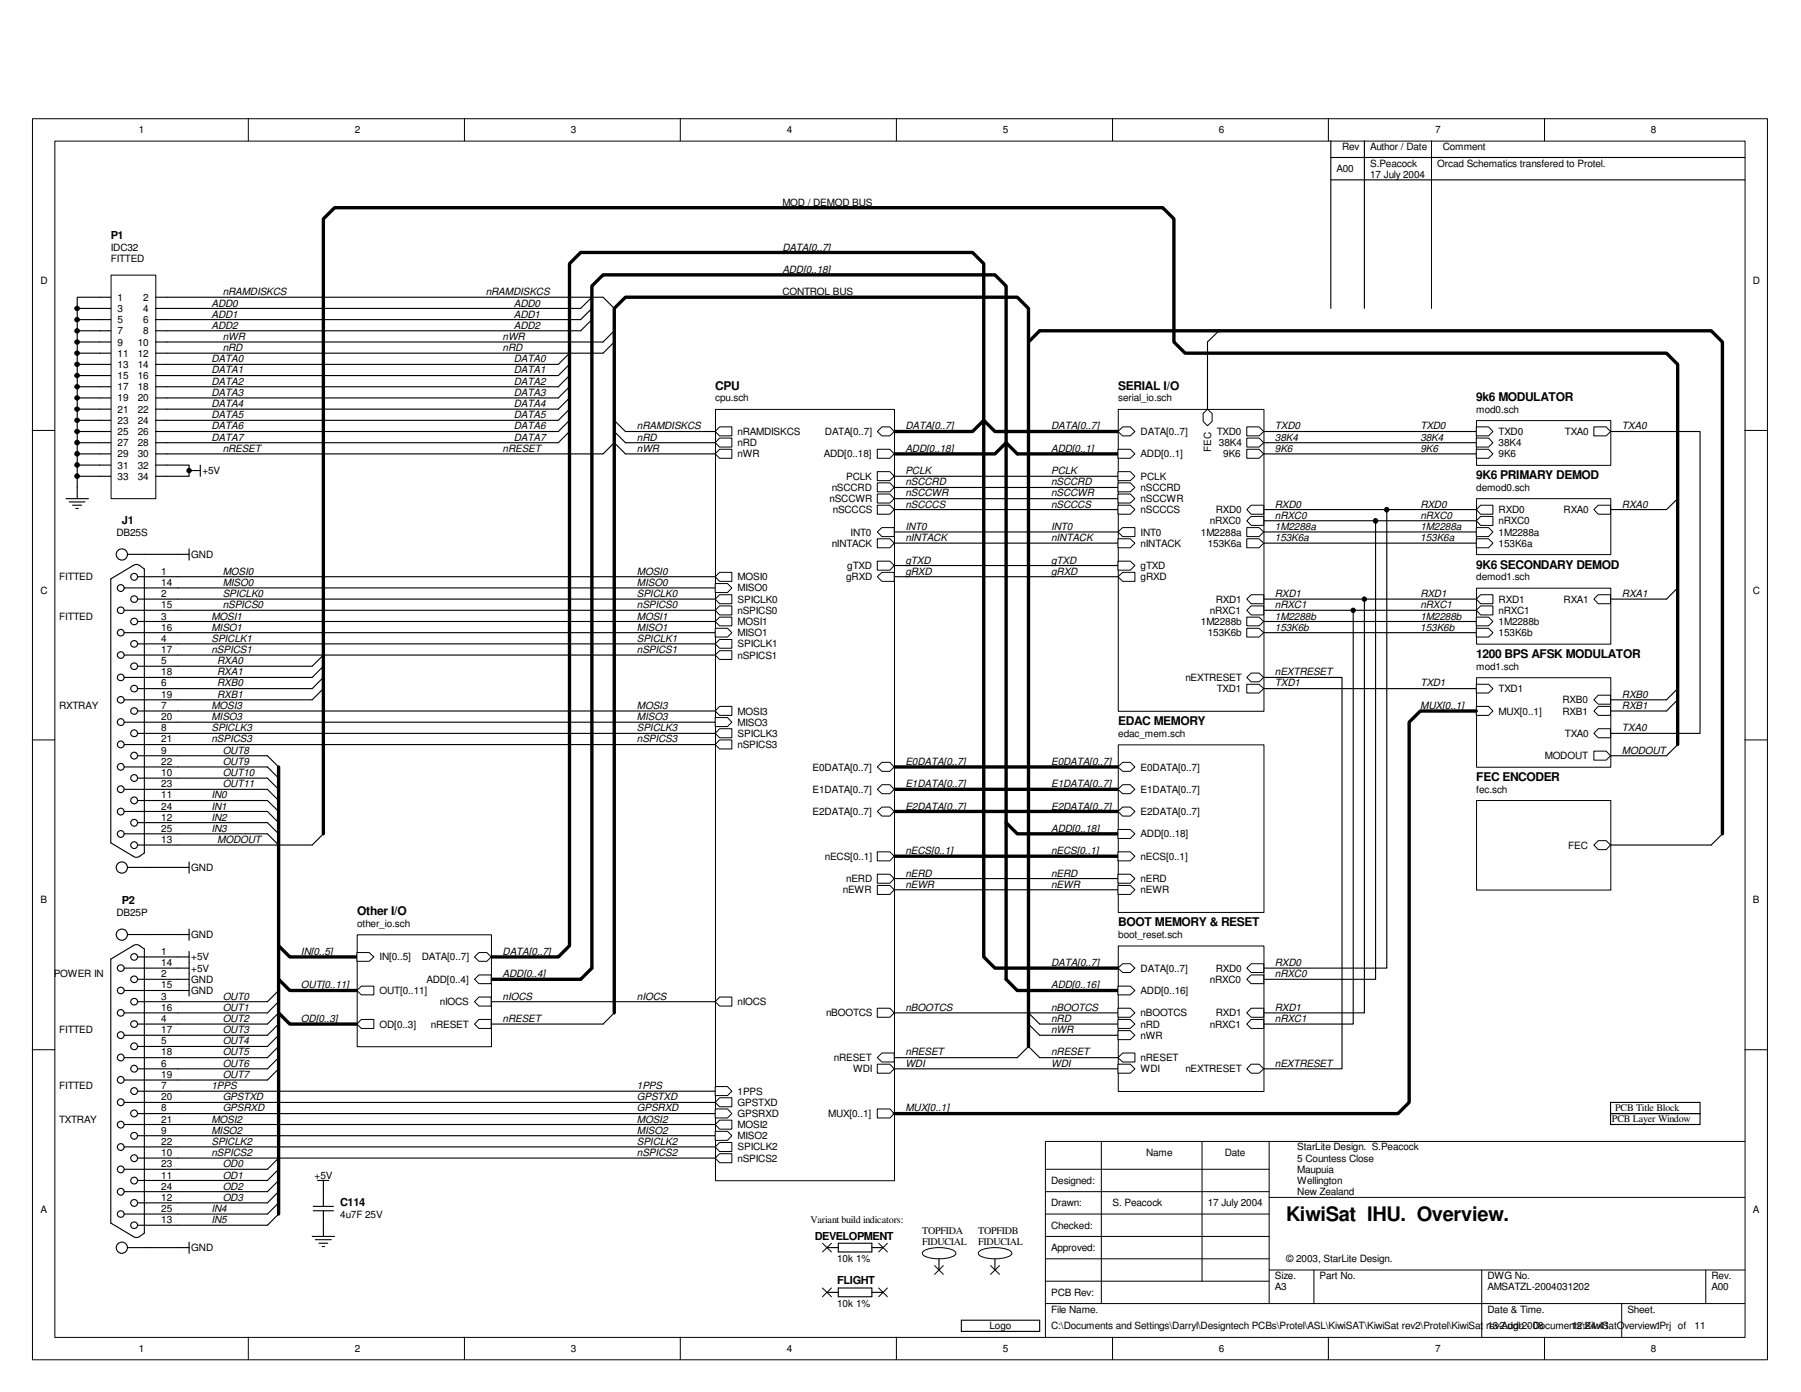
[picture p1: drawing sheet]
<svg xmlns="http://www.w3.org/2000/svg" width="279mm" height="216mm" viewBox="0 0 279 216" stroke-linecap="round" stroke-linejoin="round" font-family="sans-serif">
<defs><g id="words">
<text font-size="3.1" x="199.5" y="189.4">KiwiSat IHU. Overview.</text>
<g font-size="1.9">
<text x="111" y="60.5">CPU</text>
<text x="173.5" y="60.5">SERIAL I/O</text>
<text x="229" y="62.2">9k6 MODULATOR</text>
<text x="229" y="74.3">9K6 PRIMARY DEMOD</text>
<text x="229" y="88.2">9K6 SECONDARY DEMOD</text>
<text x="229" y="102.1">1200 BPS AFSK MODULATOR</text>
<text x="173.5" y="112.5">EDAC MEMORY</text>
<text x="229" y="121.1">FEC ENCODER</text>
<text x="55.4" y="141.9">Other I/O</text>
<text x="173.5" y="143.7">BOOT MEMORY &amp; RESET</text>
</g>
<g font-size="1.7">
<text x="17.2" y="37.1">P1</text>
<text x="18.9" y="81.3">J1</text>
<text x="18.9" y="140.3">P2</text>
<text x="52.8" y="187.1">C114</text>
<text x="126.4" y="192.3">DEVELOPMENT</text>
<text x="129.9" y="199.2">FLIGHT</text>
</g>
<g font-size="1.6">
<text x="21.5" y="20.7">1</text>
<text x="55" y="20.7">2</text>
<text x="88.6" y="20.7">3</text>
<text x="122.1" y="20.7">4</text>
<text x="155.6" y="20.7">5</text>
<text x="189.1" y="20.7">6</text>
<text x="208.2" y="23.2">Rev</text>
<text x="212.6" y="23.2">Author / Date</text>
<text x="222.6" y="20.7">7</text>
<text x="223.8" y="23.2">Comment</text>
<text x="256.1" y="20.7">8</text>
<text x="207.3" y="26.7">A00</text>
<text x="212.6" y="25.9">S.Peacock</text>
<text x="212.6" y="27.6">17 July 2004</text>
<text x="223" y="25.9">Orcad Schematics transfered to Protel.</text>
<text x="121.4" y="31.9">MOD / DEMOD BUS</text>
<text x="17.2" y="38.9">IDC32</text>
<text x="17.2" y="40.6">FITTED</text>
<text x="121.4" y="38.9">DATA[0..7]</text>
<text x="6.3" y="44.1">D</text>
<text x="18.2" y="46.7">1</text>
<text x="22.2" y="46.7">2</text>
<text x="32.8" y="47.5">ADD0</text>
<text x="34.5" y="45.8">nRAMDISKCS</text>
<text x="75.4" y="45.8">nRAMDISKCS</text>
<text x="79.7" y="47.5">ADD0</text>
<text x="121.4" y="42.3">ADD[0..18]</text>
<text x="121.4" y="45.8">CONTROL BUS</text>
<text x="271.9" y="44.1">D</text>
<text x="18.2" y="48.4">3</text>
<text x="18.2" y="50.1">5</text>
<text x="18.2" y="51.9">7</text>
<text x="18.2" y="53.6">9</text>
<text x="21.4" y="53.6">10</text>
<text x="22.2" y="48.4">4</text>
<text x="22.2" y="50.1">6</text>
<text x="22.2" y="51.9">8</text>
<text x="32.8" y="49.3">ADD1</text>
<text x="32.8" y="51">ADD2</text>
<text x="34.5" y="52.7">nWR</text>
<text x="78" y="52.7">nWR</text>
<text x="79.7" y="49.3">ADD1</text>
<text x="79.7" y="51">ADD2</text>
<text x="18.2" y="55.3">11</text>
<text x="18.2" y="57.1">13</text>
<text x="18.2" y="58.8">15</text>
<text x="21.4" y="55.3">12</text>
<text x="21.4" y="57.1">14</text>
<text x="21.4" y="58.8">16</text>
<text x="32.8" y="56.2">DATA0</text>
<text x="32.8" y="57.9">DATA1</text>
<text x="32.8" y="59.6">DATA2</text>
<text x="34.5" y="54.5">nRD</text>
<text x="78" y="54.5">nRD</text>
<text x="79.7" y="56.2">DATA0</text>
<text x="79.7" y="57.9">DATA1</text>
<text x="79.7" y="59.6">DATA2</text>
<text x="18.2" y="60.5">17</text>
<text x="18.2" y="62.3">19</text>
<text x="18.2" y="64">21</text>
<text x="18.2" y="65.7">23</text>
<text x="21.4" y="60.5">18</text>
<text x="21.4" y="62.3">20</text>
<text x="21.4" y="64">22</text>
<text x="21.4" y="65.7">24</text>
<text x="32.8" y="61.4">DATA3</text>
<text x="32.8" y="63.1">DATA4</text>
<text x="32.8" y="64.9">DATA5</text>
<text x="79.7" y="61.4">DATA3</text>
<text x="79.7" y="63.1">DATA4</text>
<text x="79.7" y="64.9">DATA5</text>
<text x="111" y="62.3">cpu.sch</text>
<text x="173.5" y="62.3">serial_io.sch</text>
<text x="229" y="64">mod0.sch</text>
<text x="18.2" y="67.5">25</text>
<text x="18.2" y="69.2">27</text>
<text x="18.2" y="71">29</text>
<text x="21.4" y="67.5">26</text>
<text x="21.4" y="69.2">28</text>
<text x="21.4" y="71">30</text>
<text x="32.8" y="66.6">DATA6</text>
<text x="32.8" y="68.3">DATA7</text>
<text x="34.5" y="70.1">nRESET</text>
<text x="78" y="70.1">nRESET</text>
<text x="79.7" y="66.6">DATA6</text>
<text x="79.7" y="68.3">DATA7</text>
<text x="98.8" y="66.6">nRAMDISKCS</text>
<text x="98.8" y="68.3">nRD</text>
<text x="98.8" y="70.1">nWR</text>
<text x="114.4" y="67.5">nRAMDISKCS</text>
<text x="114.4" y="69.2">nRD</text>
<text x="114.4" y="71">nWR</text>
<text x="127.8" y="71">ADD[0..18]</text>
<text x="128" y="67.5">DATA[0..7]</text>
<text x="140.5" y="66.6">DATA[0..7]</text>
<text x="140.5" y="70.1">ADD[0..18]</text>
<text x="163.1" y="66.6">DATA[0..7]</text>
<text x="163.1" y="70.1">ADD[0..1]</text>
<text x="177" y="71">ADD[0..1]</text>
<text x="177" y="67.5">DATA[0..7]</text>
<text x="187.9" y="70.1" transform="rotate(-90 187.9 70.1)">FEC</text>
<text x="188.8" y="67.5">TXD0</text>
<text x="189.1" y="69.2">38K4</text>
<text x="189.8" y="71">9K6</text>
<text x="197.8" y="66.6">TXD0</text>
<text x="197.8" y="68.3">38K4</text>
<text x="197.8" y="70.1">9K6</text>
<text x="220.3" y="66.6">TXD0</text>
<text x="220.3" y="70.1">9K6</text>
<text x="220.3" y="68.3">38K4</text>
<text x="232.5" y="69.2">38K4</text>
<text x="232.5" y="67.5">TXD0</text>
<text x="232.5" y="71">9K6</text>
<text x="242.8" y="67.5">TXA0</text>
<text x="251.6" y="66.6">TXA0</text>
<text x="18.2" y="72.7">31</text>
<text x="18.2" y="74.4">33</text>
<text x="21.4" y="72.7">32</text>
<text x="21.4" y="74.4">34</text>
<text x="31.4" y="73.5">+5V</text>
<text x="128.7" y="77.9">nSCCWR</text>
<text x="129" y="76.2">nSCCRD</text>
<text x="131.3" y="74.4">PCLK</text>
<text x="140.5" y="73.5">PCLK</text>
<text x="140.5" y="75.3">nSCCRD</text>
<text x="140.5" y="77">nSCCWR</text>
<text x="163.1" y="73.5">PCLK</text>
<text x="163.1" y="75.3">nSCCRD</text>
<text x="163.1" y="77">nSCCWR</text>
<text x="177" y="76.2">nSCCRD</text>
<text x="177" y="77.9">nSCCWR</text>
<text x="177" y="74.4">PCLK</text>
<text x="229" y="76.2">demod0.sch</text>
<text x="18.1" y="83.1">DB25S</text>
<text x="129.2" y="79.6">nSCCCS</text>
<text x="132" y="83.1">INT0</text>
<text x="140.5" y="82.2">INT0</text>
<text x="140.5" y="83.9">nINTACK</text>
<text x="140.5" y="78.7">nSCCCS</text>
<text x="163.1" y="82.2">INT0</text>
<text x="163.1" y="83.9">nINTACK</text>
<text x="163.1" y="78.7">nSCCCS</text>
<text x="177" y="79.6">nSCCCS</text>
<text x="177" y="83.1">INT0</text>
<text x="186.3" y="83.1">1M2288a</text>
<text x="187.7" y="81.3">nRXC0</text>
<text x="188.6" y="79.6">RXD0</text>
<text x="197.8" y="78.7">RXD0</text>
<text x="197.8" y="80.5">nRXC0</text>
<text x="197.8" y="82.2">1M2288a</text>
<text x="197.8" y="83.9">153K6a</text>
<text x="220.3" y="83.9">153K6a</text>
<text x="220.3" y="78.7">RXD0</text>
<text x="220.3" y="80.5">nRXC0</text>
<text x="220.3" y="82.2">1M2288a</text>
<text x="232.5" y="81.3">nRXC0</text>
<text x="232.5" y="79.6">RXD0</text>
<text x="232.5" y="83.1">1M2288a</text>
<text x="242.6" y="79.6">RXA0</text>
<text x="251.6" y="78.7">RXA0</text>
<text x="25" y="89.2">1</text>
<text x="29.7" y="86.5">GND</text>
<text x="34.5" y="89.2">MOSI0</text>
<text x="98.8" y="89.2">MOSI0</text>
<text x="129" y="84.8">nINTACK</text>
<text x="131.4" y="88.3">gTXD</text>
<text x="140.5" y="87.4">gTXD</text>
<text x="140.5" y="89.2">gRXD</text>
<text x="163.1" y="87.4">gTXD</text>
<text x="163.1" y="89.2">gRXD</text>
<text x="177" y="84.8">nINTACK</text>
<text x="177" y="88.3">gTXD</text>
<text x="187.4" y="84.8">153K6a</text>
<text x="232.5" y="84.8">153K6a</text>
<text x="6.3" y="92.1">C</text>
<text x="9.2" y="90">FITTED</text>
<text x="25" y="90.9">14</text>
<text x="25" y="92.6">2</text>
<text x="25" y="94.4">15</text>
<text x="34.5" y="90.9">MISO0</text>
<text x="34.5" y="92.6">SPICLK0</text>
<text x="34.5" y="94.4">nSPICS0</text>
<text x="98.8" y="90.9">MISO0</text>
<text x="98.8" y="92.6">SPICLK0</text>
<text x="98.8" y="94.4">nSPICS0</text>
<text x="114.4" y="91.7">MISO0</text>
<text x="114.4" y="90">MOSI0</text>
<text x="114.4" y="93.5">SPICLK0</text>
<text x="114.4" y="95.2">nSPICS0</text>
<text x="131.3" y="90">gRXD</text>
<text x="177" y="90">gRXD</text>
<text x="187.7" y="95.2">nRXC1</text>
<text x="188.6" y="93.5">RXD1</text>
<text x="197.8" y="92.6">RXD1</text>
<text x="197.8" y="94.4">nRXC1</text>
<text x="220.3" y="92.6">RXD1</text>
<text x="220.3" y="94.4">nRXC1</text>
<text x="229" y="90">demod1.sch</text>
<text x="232.5" y="95.2">nRXC1</text>
<text x="232.5" y="93.5">RXD1</text>
<text x="242.6" y="93.5">RXA1</text>
<text x="251.6" y="92.6">RXA1</text>
<text x="271.9" y="92.1">C</text>
<text x="9.2" y="96.1">FITTED</text>
<text x="25" y="96.1">3</text>
<text x="25" y="97.8">16</text>
<text x="25" y="99.6">4</text>
<text x="25" y="101.3">17</text>
<text x="32.8" y="101.3">nSPICS1</text>
<text x="32.8" y="96.1">MOSI1</text>
<text x="32.8" y="97.8">MISO1</text>
<text x="32.8" y="99.6">SPICLK1</text>
<text x="98.8" y="101.3">nSPICS1</text>
<text x="98.8" y="96.1">MOSI1</text>
<text x="98.8" y="97.8">MISO1</text>
<text x="98.8" y="99.6">SPICLK1</text>
<text x="114.4" y="98.7">MISO1</text>
<text x="114.4" y="96.9">MOSI1</text>
<text x="114.4" y="100.4">SPICLK1</text>
<text x="186.3" y="96.9">1M2288b</text>
<text x="187.4" y="98.7">153K6b</text>
<text x="197.8" y="96.1">1M2288b</text>
<text x="197.8" y="97.8">153K6b</text>
<text x="220.3" y="97.8">153K6b</text>
<text x="220.3" y="96.1">1M2288b</text>
<text x="232.5" y="98.7">153K6b</text>
<text x="232.5" y="96.9">1M2288b</text>
<text x="25" y="103">5</text>
<text x="25" y="104.7">18</text>
<text x="25" y="106.5">6</text>
<text x="33.7" y="106.5">RXB0</text>
<text x="33.7" y="103">RXA0</text>
<text x="33.7" y="104.7">RXA1</text>
<text x="114.4" y="102.2">nSPICS1</text>
<text x="183.9" y="105.6">nEXTRESET</text>
<text x="188.8" y="107.4">TXD1</text>
<text x="197.8" y="106.5">TXD1</text>
<text x="197.8" y="104.7">nEXTRESET</text>
<text x="220.3" y="106.5">TXD1</text>
<text x="229" y="103.9">mod1.sch</text>
<text x="232.5" y="107.4">TXD1</text>
<text x="9.2" y="109.9">RXTRAY</text>
<text x="25" y="108.2">19</text>
<text x="25" y="109.9">7</text>
<text x="25" y="111.7">20</text>
<text x="25" y="113.4">8</text>
<text x="32.8" y="109.9">MOSI3</text>
<text x="32.8" y="111.7">MISO3</text>
<text x="32.8" y="113.4">SPICLK3</text>
<text x="33.7" y="108.2">RXB1</text>
<text x="98.8" y="109.9">MOSI3</text>
<text x="98.8" y="111.7">MISO3</text>
<text x="98.8" y="113.4">SPICLK3</text>
<text x="114.4" y="112.6">MISO3</text>
<text x="114.4" y="110.8">MOSI3</text>
<text x="220.3" y="109.9">MUX[0..1]</text>
<text x="232.5" y="110.8">MUX[0..1]</text>
<text x="242.4" y="110.8">RXB1</text>
<text x="242.4" y="109.1">RXB0</text>
<text x="251.6" y="109.9">RXB1</text>
<text x="251.6" y="108.2">RXB0</text>
<text x="251.6" y="113.4">TXA0</text>
<text x="25" y="115.1">21</text>
<text x="25" y="116.9">9</text>
<text x="25" y="118.6">22</text>
<text x="32.8" y="115.1">nSPICS3</text>
<text x="34.5" y="116.9">OUT8</text>
<text x="34.5" y="118.6">OUT9</text>
<text x="98.8" y="115.1">nSPICS3</text>
<text x="114.4" y="114.3">SPICLK3</text>
<text x="114.4" y="116">nSPICS3</text>
<text x="126.1" y="119.5">E0DATA[0..7]</text>
<text x="140.5" y="118.6">E0DATA[0..7]</text>
<text x="163.1" y="118.6">E0DATA[0..7]</text>
<text x="173.5" y="114.3">edac_mem.sch</text>
<text x="177" y="119.5">E0DATA[0..7]</text>
<text x="239.6" y="117.8">MODOUT</text>
<text x="242.8" y="114.3">TXA0</text>
<text x="251.6" y="116.9">MODOUT</text>
<text x="25" y="120.4">10</text>
<text x="25" y="122.1">23</text>
<text x="25" y="123.8">11</text>
<text x="25" y="125.6">24</text>
<text x="32.8" y="123.8">IN0</text>
<text x="32.8" y="125.6">IN1</text>
<text x="34.5" y="120.4">OUT10</text>
<text x="34.5" y="122.1">OUT11</text>
<text x="126.1" y="123">E1DATA[0..7]</text>
<text x="140.5" y="122.1">E1DATA[0..7]</text>
<text x="140.5" y="125.6">E2DATA[0..7]</text>
<text x="163.1" y="122.1">E1DATA[0..7]</text>
<text x="163.1" y="125.6">E2DATA[0..7]</text>
<text x="177" y="123">E1DATA[0..7]</text>
<text x="229" y="123">fec.sch</text>
<text x="25" y="127.3">12</text>
<text x="25" y="129">25</text>
<text x="25" y="130.8">13</text>
<text x="32.8" y="127.3">IN2</text>
<text x="32.8" y="129">IN3</text>
<text x="33.7" y="130.8">MODOUT</text>
<text x="126.1" y="126.4">E2DATA[0..7]</text>
<text x="163.1" y="129">ADD[0..18]</text>
<text x="177" y="129.9">ADD[0..18]</text>
<text x="177" y="126.4">E2DATA[0..7]</text>
<text x="243.3" y="131.6">FEC</text>
<text x="29.7" y="135.1">GND</text>
<text x="128" y="133.3">nECS[0..1]</text>
<text x="131.3" y="136.8">nERD</text>
<text x="140.5" y="132.5">nECS[0..1]</text>
<text x="140.5" y="136">nERD</text>
<text x="140.5" y="137.7">nEWR</text>
<text x="163.1" y="132.5">nECS[0..1]</text>
<text x="163.1" y="136">nERD</text>
<text x="163.1" y="137.7">nEWR</text>
<text x="177" y="133.3">nECS[0..1]</text>
<text x="177" y="136.8">nERD</text>
<text x="6.3" y="140.1">B</text>
<text x="18.1" y="142">DB25P</text>
<text x="55.4" y="143.8">other_io.sch</text>
<text x="130.8" y="138.6">nEWR</text>
<text x="177" y="138.6">nEWR</text>
<text x="271.9" y="140.1">B</text>
<text x="25" y="148.1">1</text>
<text x="25" y="149.9">14</text>
<text x="29.7" y="145.5">GND</text>
<text x="29.7" y="149">+5V</text>
<text x="46.7" y="148.1">IN[0..5]</text>
<text x="58.9" y="149">IN[0..5]</text>
<text x="65.4" y="149">DATA[0..7]</text>
<text x="78" y="148.1">DATA[0..7]</text>
<text x="163.1" y="149.9">DATA[0..7]</text>
<text x="173.5" y="145.5">boot_reset.sch</text>
<text x="197.8" y="149.9">RXD0</text>
<text x="8.3" y="151.6">POWER IN</text>
<text x="25" y="151.6">2</text>
<text x="25" y="153.3">15</text>
<text x="25" y="155">3</text>
<text x="29.7" y="152.4">GND</text>
<text x="29.7" y="154.2">GND</text>
<text x="29.7" y="150.7">+5V</text>
<text x="34.5" y="155">OUT0</text>
<text x="46.7" y="153.3">OUT[0..11]</text>
<text x="58.9" y="154.2">OUT[0..11]</text>
<text x="66.2" y="152.4">ADD[0..4]</text>
<text x="68.2" y="155.9">nIOCS</text>
<text x="78" y="151.6">ADD[0..4]</text>
<text x="78" y="155">nIOCS</text>
<text x="98.8" y="155">nIOCS</text>
<text x="114.4" y="155.9">nIOCS</text>
<text x="163.1" y="153.3">ADD[0..16]</text>
<text x="177" y="154.2">ADD[0..16]</text>
<text x="177" y="150.7">DATA[0..7]</text>
<text x="187.7" y="152.4">nRXC0</text>
<text x="188.6" y="150.7">RXD0</text>
<text x="197.8" y="151.6">nRXC0</text>
<text x="9.2" y="160.2">FITTED</text>
<text x="25" y="156.8">16</text>
<text x="25" y="158.5">4</text>
<text x="25" y="160.2">17</text>
<text x="25" y="162">5</text>
<text x="34.5" y="156.8">OUT1</text>
<text x="34.5" y="158.5">OUT2</text>
<text x="34.5" y="160.2">OUT3</text>
<text x="34.5" y="162">OUT4</text>
<text x="46.7" y="158.5">OD[0..3]</text>
<text x="58.9" y="159.4">OD[0..3]</text>
<text x="66.8" y="159.4">nRESET</text>
<text x="78" y="158.5">nRESET</text>
<text x="128.1" y="157.6">nBOOTCS</text>
<text x="140.5" y="156.8">nBOOTCS</text>
<text x="163.1" y="156.8">nBOOTCS</text>
<text x="163.1" y="158.5">nRD</text>
<text x="163.1" y="160.2">nWR</text>
<text x="177" y="159.4">nRD</text>
<text x="177" y="157.6">nBOOTCS</text>
<text x="177" y="161.1">nWR</text>
<text x="187.7" y="159.4">nRXC1</text>
<text x="188.6" y="157.6">RXD1</text>
<text x="197.8" y="156.8">RXD1</text>
<text x="197.8" y="158.5">nRXC1</text>
<text x="25" y="163.7">18</text>
<text x="25" y="165.4">6</text>
<text x="25" y="167.2">19</text>
<text x="34.5" y="163.7">OUT5</text>
<text x="34.5" y="165.4">OUT6</text>
<text x="34.5" y="167.2">OUT7</text>
<text x="129.4" y="164.6">nRESET</text>
<text x="132.3" y="166.3">WDI</text>
<text x="140.5" y="163.7">nRESET</text>
<text x="140.5" y="165.4">WDI</text>
<text x="163.1" y="163.7">nRESET</text>
<text x="163.1" y="165.4">WDI</text>
<text x="177" y="164.6">nRESET</text>
<text x="177" y="166.3">WDI</text>
<text x="183.9" y="166.3">nEXTRESET</text>
<text x="197.8" y="165.4">nEXTRESET</text>
<text x="9.2" y="168.9">FITTED</text>
<text x="25" y="168.9">7</text>
<text x="25" y="170.6">20</text>
<text x="25" y="172.4">8</text>
<text x="32.8" y="168.9">1PPS</text>
<text x="34.5" y="170.6">GPSTXD</text>
<text x="34.5" y="172.4">GPSRXD</text>
<text x="98.8" y="170.6">GPSTXD</text>
<text x="98.8" y="172.4">GPSRXD</text>
<text x="98.8" y="168.9">1PPS</text>
<text x="114.4" y="171.5">GPSTXD</text>
<text x="114.4" y="173.3">GPSRXD</text>
<text x="114.4" y="169.8">1PPS</text>
<text x="128.5" y="173.3">MUX[0..1]</text>
<text x="140.5" y="172.4">MUX[0..1]</text>
<text x="250.6" y="172.3">PCB Title Block</text>
<text x="9.2" y="174.1">TXTRAY</text>
<text x="25" y="174.1">21</text>
<text x="25" y="175.9">9</text>
<text x="25" y="177.6">22</text>
<text x="25" y="179.3">10</text>
<text x="32.8" y="174.1">MOSI2</text>
<text x="32.8" y="175.9">MISO2</text>
<text x="32.8" y="177.6">SPICLK2</text>
<text x="32.8" y="179.3">nSPICS2</text>
<text x="98.8" y="174.1">MOSI2</text>
<text x="98.8" y="175.9">MISO2</text>
<text x="98.8" y="177.6">SPICLK2</text>
<text x="98.8" y="179.3">nSPICS2</text>
<text x="114.4" y="176.7">MISO2</text>
<text x="114.4" y="175">MOSI2</text>
<text x="114.4" y="178.4">SPICLK2</text>
<text x="177.8" y="179.3">Name</text>
<text x="190" y="179.3">Date</text>
<text x="201.3" y="178.4">StarLite Design. S.Peacock</text>
<text x="250.1" y="174.1">PCB Layer Window</text>
<text x="25" y="181.1">23</text>
<text x="25" y="182.8">11</text>
<text x="25" y="184.5">24</text>
<text x="34.5" y="181.1">OD0</text>
<text x="34.5" y="182.8">OD1</text>
<text x="34.5" y="184.5">OD2</text>
<text x="48.8" y="182.8">+5V</text>
<text x="114.4" y="180.2">nSPICS2</text>
<text x="163.1" y="183.6">Designed:</text>
<text x="201.3" y="180.2">5 Countess Close</text>
<text x="201.3" y="181.9">Maupuia</text>
<text x="201.3" y="183.6">Wellington</text>
<text x="201.3" y="185.4">New Zealand</text>
<text x="6.3" y="188.2">A</text>
<text x="25" y="186.3">12</text>
<text x="25" y="188">25</text>
<text x="25" y="189.7">13</text>
<text x="32.8" y="188">IN4</text>
<text x="32.8" y="189.7">IN5</text>
<text x="34.5" y="186.3">OD3</text>
<text x="52.8" y="188.8">4u7F 25V</text>
<text x="125.7" y="189.7">Variant build indicators:</text>
<text x="143.1" y="191.4">TOPFIDA</text>
<text x="151.8" y="191.4">TOPFIDB</text>
<text x="163.1" y="190.6">Checked:</text>
<text x="163.1" y="187.1">Drawn:</text>
<text x="172.6" y="187.1">S. Peacock</text>
<text x="187.4" y="187.1">17 July 2004</text>
<text x="271.9" y="188.2">A</text>
<text x="29.7" y="194.1">GND</text>
<text x="129.9" y="195.8">10k 1%</text>
<text x="143.1" y="193.2">FIDUCIAL</text>
<text x="151.8" y="193.2">FIDUCIAL</text>
<text x="163.1" y="194.1">Approved:</text>
<text x="199.5" y="195.8">© 2003, StarLite Design.</text>
<text x="129.9" y="202.7">10k 1%</text>
<text x="163.1" y="201">PCB Rev:</text>
<text x="163.1" y="203.6">File Name.</text>
<text x="197.8" y="198.4">Size.</text>
<text x="197.8" y="200.1">A3</text>
<text x="204.7" y="198.4">Part No.</text>
<text x="230.8" y="198.4">DWG No.</text>
<text x="230.8" y="200.1">AMSATZL-2004031202</text>
<text x="230.8" y="203.6">Date &amp; Time.</text>
<text x="252.5" y="203.6">Sheet.</text>
<text x="265.5" y="198.4">Rev.</text>
<text x="265.5" y="200.1">A00</text>
<text x="21.5" y="209.7">1</text>
<text x="55" y="209.7">2</text>
<text x="88.6" y="209.7">3</text>
<text x="122.1" y="209.7">4</text>
<text x="153.5" y="206.2">Logo</text>
<text x="155.6" y="209.7">5</text>
<text x="163.1" y="206.2">C:\Documents and Settings\Darryl\Designtech PCBs\Protel\ASL\KiwiSAT\KiwiSat rev2\Protel\KiwiSat rev2.ddb - Documents\KiwiSatOverview.Prj of</text>
<text x="189.1" y="209.7">6</text>
<text x="222.6" y="209.7">7</text>
<text x="230.8" y="206.2">13-Aug-2008</text>
<text x="243.8" y="206.2">12:24:41</text>
<text x="256.1" y="209.7">8</text>
<text x="256.8" y="206.2">1</text>
<text x="262.9" y="206.2">11</text>
</g>
</g></defs>
<g fill="none" stroke="#000" stroke-width=".16">
<path d="M5 18.4h269.2v192.5h-269.2zM38.5 18.4v3.4M72.1 18.4v3.4M105.5 18.4v3.4M139.1 18.4v3.4M172.6 18.4v3.4M206.1 18.4v3.4M239.6 18.4v3.4M8.5 21.9h262.2v185.5h-262.2zM222.1 21.8v26M5 66.8h3.5M270.7 66.8h3.5"/>
<path d="M5 114.8h3.5M270.7 114.8h3.5M5 162.8h3.5M170.9 177v25.2M186.5 177v21.7M196.9 177v25.2M270.7 177h-108.5v30.4M270.7 162.8h3.5M162.2 181.4h34.7M162.2 191.8h34.7M162.2 184.8h34.7M162.2 188.3h34.7"/>
<path d="M162.2 195.2h34.7M162.2 198.7h34.7M196.9 185.7h73.8M196.9 197h73.8M203.8 197v5.2M229.9 197v10.4M264.6 197v5.2M38.5 207.4v3.5M72.1 207.4v3.5M105.5 207.4v3.5M139.1 207.4v3.5M162.2 202.2h108.5"/>
<path d="M172.6 207.4v3.5M206.1 207.4v3.5M239.6 207.4v3.5M251.6 202.2v5.2"/>
</g>
<g fill="none" stroke="#000" stroke-width=".17">
<path d="M206.5 21.8v26M206.5 24.4h64.2M211.7 21.8v26M12 60h3.5M12 56.5h3.5M12 53h3.5M12 49.6h3.5M12 58.3h3.5M12 54.8h3.5M12 51.3h3.5M12 47.8h3.5M15.5 46.1h-3.5v31.2"/>
<path d="M88.3 58.3l-1.7 1.7h-60.7M88.3 54.8l-1.7 1.7h-60.7M88.3 60l-1.7 1.7h-60.7M88.3 56.5l-1.7 1.8h-60.7M91.8 47.8l-1.7 1.8h-64.2M91.8 49.6l-1.7 1.7h-64.2M91.8 46.1l-1.7 1.7h-64.2M10.2 77.3h3.5M10.8 77.9h2.4M11.3 78.4h1.4M11.8 78.9h.3M12 70.4h3.5"/>
<path d="M12 66.9h3.5M12 63.5h3.5M12 72.1h3.5M12 68.7h3.5M12 65.2h3.5M12 61.7h3.5M25.9 72.1h3.4v1.8h-3.4M29.3 73h1.8M31.1 72.1v1.8M88.3 65.2l-1.7 1.7h-60.7M88.3 61.7l-1.7 1.8h-60.7M88.3 66.9l-1.7 1.8h-60.7"/>
<path d="M88.3 63.5l-1.7 1.7h-60.7"/>
</g>
<path d="M17.3 42.7h6.9v34.6h-6.9z" fill="#fff"/>
<path d="M17.2 42.7h7v34.6h-7z" fill="none" stroke="#000" stroke-width=".16"/>
<g fill="none" stroke="#000" stroke-width=".17">
<path d="M15.5 46.1h1.7M15.5 47.8h1.7M15.5 49.6h1.7M15.5 51.3h1.7M15.5 53h1.7M15.5 54.8h1.7M15.5 56.5h1.7M15.5 58.3h1.7M15.5 60h1.7M24.1 46.1h69.5M24.1 47.8h1.8M24.1 49.6h1.8"/>
<path d="M24.1 51.3h1.8M24.1 53h69.5M24.1 54.8h69.5M24.1 56.5h1.8M24.1 58.3h1.8M24.1 60h1.8M15.5 61.7h1.7M15.5 63.5h1.7M15.5 65.2h1.7M15.5 66.9h1.7M15.5 68.7h1.7M15.5 70.4h1.7"/>
<path d="M15.5 72.1h1.7M15.5 73.9h1.7M24.1 61.7h1.8M24.1 63.5h1.8M24.1 65.2h1.8M24.1 66.9h1.8M24.1 68.7h1.8M24.1 70.4h1.8M24.1 72.1h1.8M24.1 73.9h1.8M17.2 89.8l3.8-2.2h.5l.9 .7v44a1.72 1.72 0 0 1-1.2 .7l-.4-.1-3.6-2.2zM19.3 98.1h91.7"/>
<path d="M19.3 94.7h91.7M19.3 91.2h91.7M19.8 86h9.5M21.3 99.9h89.7M21.3 96.4h89.7M21.3 92.9h89.7M21.3 89.5h89.7M29.3 85.1v1.8M19.3 119h22.2M19.3 115.5h91.7M19.3 112h91.7M19.3 108.5h8.3"/>
<path d="M19.3 105.1h29.1M19.3 101.6h91.7M21.3 117.2h20.2M21.3 113.7h89.7M21.3 110.3h89.7M21.3 106.8h27.1M21.3 103.3h6.3M19.3 129.3h22.2M19.3 125.9h22.2M19.3 122.4h22.2M19.8 134.5h9.5M21.3 131.1h27.1"/>
<path d="M21.3 127.6h20.2M21.3 124.2h20.2M21.3 120.7h20.2M29.3 133.7v1.7M17.2 148.8l3.6-2.2 .4-.1a1.72 1.72 0 0 1 1.2 .7v44.1a1.72 1.72 0 0 1-1.2 .6h-.4l-3.6-2.2zM19.3 150.2h10M19.3 153.6h10M19.3 157.1h22.2M19.8 144.9h9.5M21.3 148.4h8M21.3 151.9h8M21.3 155.4h20.2"/>
<path d="M21.3 158.8h20.2M29.3 144.1v1.7M29.3 147.6v6.9M19.3 160.6h22.2M19.3 164h22.2M19.3 167.5h22.2M19.3 171h91.7M19.3 174.4h91.7M19.3 177.9h91.7M21.3 162.3h20.2M21.3 165.8h20.2M21.3 169.2h89.7"/>
<path d="M21.3 172.7h89.7M21.3 176.1h89.7M21.3 179.6h89.7M19.3 181.4h22.2M19.3 184.8h22.2M19.3 188.3h22.2M19.8 193.5h9.5M21.3 183.1h20.2M21.3 186.6h20.2M21.3 190h20.2M29.3 192.7v1.7"/>
<circle cx="18.7" cy="91.2" r=".53"/>
<circle cx="18.7" cy="98.1" r=".52"/>
<circle cx="18.7" cy="94.7" r=".52"/>
<circle cx="18.9" cy="86" r=".87"/>
<circle cx="20.8" cy="89.5" r=".53"/>
<circle cx="20.8" cy="99.9" r=".52"/>
<circle cx="20.8" cy="92.9" r=".52"/>
<circle cx="20.8" cy="96.4" r=".52"/>
<circle cx="18.7" cy="112" r=".53"/>
<circle cx="18.7" cy="118.9" r=".52"/>
<circle cx="18.7" cy="115.5" r=".52"/>
<circle cx="18.7" cy="105.1" r=".52"/>
<circle cx="18.7" cy="108.5" r=".52"/>
<circle cx="18.7" cy="101.6" r=".52"/>
<circle cx="20.8" cy="113.7" r=".53"/>
<circle cx="20.8" cy="117.2" r=".52"/>
<circle cx="20.8" cy="110.3" r=".52"/>
<circle cx="20.8" cy="106.8" r=".52"/>
<circle cx="20.8" cy="103.3" r=".52"/>
<circle cx="18.7" cy="122.4" r=".52"/>
<circle cx="18.7" cy="129.3" r=".52"/>
<circle cx="18.7" cy="125.9" r=".52"/>
<circle cx="18.9" cy="134.6" r=".87"/>
<circle cx="20.8" cy="120.7" r=".52"/>
<circle cx="20.8" cy="124.1" r=".52"/>
<circle cx="20.8" cy="131.1" r=".52"/>
<circle cx="20.8" cy="127.6" r=".52"/>
<circle cx="18.7" cy="150.2" r=".52"/>
<circle cx="18.7" cy="153.6" r=".52"/>
<circle cx="18.7" cy="157.1" r=".52"/>
<circle cx="18.9" cy="145" r=".86"/>
<circle cx="20.8" cy="148.4" r=".52"/>
<circle cx="20.8" cy="155.4" r=".52"/>
<circle cx="20.8" cy="158.8" r=".52"/>
<circle cx="20.8" cy="151.9" r=".52"/>
<circle cx="18.7" cy="160.6" r=".53"/>
<circle cx="18.7" cy="164" r=".52"/>
<circle cx="18.7" cy="171" r=".52"/>
<circle cx="18.7" cy="167.5" r=".52"/>
<circle cx="18.7" cy="177.9" r=".52"/>
<circle cx="18.7" cy="174.4" r=".52"/>
<circle cx="20.8" cy="162.3" r=".53"/>
<circle cx="20.8" cy="165.8" r=".52"/>
<circle cx="20.8" cy="169.2" r=".52"/>
<circle cx="20.8" cy="179.6" r=".52"/>
<circle cx="20.8" cy="176.2" r=".52"/>
<circle cx="20.8" cy="172.7" r=".52"/>
<circle cx="18.7" cy="184.8" r=".53"/>
<circle cx="18.7" cy="181.4" r=".52"/>
<circle cx="18.7" cy="188.3" r=".52"/>
<circle cx="18.9" cy="193.5" r=".86"/>
<circle cx="20.8" cy="186.6" r=".53"/>
<circle cx="20.8" cy="183.1" r=".52"/>
<circle cx="20.8" cy="190" r=".52"/>
</g>
<path d="M149.1 204.8h12.2v1.7h-12.2z" fill-rule="evenodd" fill="#fff"/>
<g fill="none" stroke="#000" stroke-width=".17">
<path d="M93.6 46.1l1.7 1.7M95.3 51.3l-1.7 1.7M95.3 53l-1.7 1.8M95.3 65.2l1.7 1.7h14M95.3 66.9l1.7 1.8h14M95.3 68.7l1.7 1.7h14M138.7 73.9h34.7M138.7 75.6h34.7M138.7 77.3h34.7M138.7 79h34.7M196 79h19.1v71.2h-19.1M196 66.9h33"/>
<path d="M196 70.4h33M196 68.7h33M215.1 79h13.9M260.3 77.3l-1.8 1.7h-8.6M138.7 82.5h34.7M138.7 84.2h34.7M138.7 87.7h34.7M138.7 89.5h34.7M196 80.8h17.4v71.1h-17.4M196 92.9h15.7v64.2h-15.7M196 94.7h13.9v64.1h-13.9M196 82.5h33"/>
<path d="M196 84.2h33M196 96.4h33M196 98.1h33M209.9 94.7h19.1M211.7 92.9h17.3M213.4 80.8h15.6M260.3 91.2l-1.8 1.7h-8.6M41.5 117.2l1.7 1.8M41.5 119l1.7 1.7M50.2 105.1l-1.8 1.7M50.2 103.3l-1.8 1.8M196 105.1h12.2v60.7h-12.2"/>
<path d="M196 106.8h33M249.9 117.2h8.6M41.5 120.7l1.7 1.7M41.5 122.4l1.7 1.8M41.5 124.2l1.7 1.7M41.5 125.9l1.7 1.7M41.5 127.6l1.7 1.7M41.5 129.3l1.7 1.8M50.2 129.3l-1.8 1.8M138.7 136.3h34.7M138.7 138h34.7M43.2 153.6l-1.7 1.8"/>
<path d="M43.2 155.4l-1.7 1.7M43.2 157.1l-1.7 1.7M43.2 158.8l-1.7 1.8M76.2 155.4h34.8M95.3 157.1l-1.7 1.7h-17.4M138.7 157.1h34.7M159.6 157.1l1.7 1.7h12.1M43.2 160.6l-1.7 1.7M43.2 162.3l-1.7 1.7M43.2 164l-1.7 1.8M43.2 165.8l-1.7 1.7M43.2 179.6l-1.7 1.8"/>
<path d="M138.7 164h19.1l1.8-1.7 1.7 1.7h12.1M138.7 165.8h34.7M43.2 186.6l-1.7 1.7M43.2 188.3l-1.7 1.7M43.2 184.8l-1.7 1.8M43.2 183.1l-1.7 1.7M43.2 181.4l-1.7 1.7M149.1 204.8h12.2v1.7h-12.2z"/>
</g>
<g fill="none" stroke="#000" stroke-width=".52">
<path d="M138.7 66.9h12.2l1.7-1.7 1.7 1.7h19.1M138.7 70.4h15.6l1.8-1.7 1.7 1.7h15.6M43.2 119v69.3M138.7 119h34.7M260.3 115.5v-59l-1.8-1.7h-74.6l-1.8-1.8v-19l-1.7-1.8h-128.5l-1.7 1.8v95.3M138.7 122.4h34.7M138.7 125.9h34.7M138.7 132.8h34.7M156.1 127.6l1.7 1.7h15.6M43.2 146.7l1.8 1.7h10.4M43.2 151.9l1.8 1.7h10.4M43.2 157.1l1.8 1.7h10.4"/>
<path d="M76.2 151.9h13.9l1.7-1.7v-105.8l1.8-1.8h60.7l1.8 1.8v107.5l1.7 1.7h15.6M76.2 148.4h10.4l1.7-1.7v-105.8l1.8-1.7h60.8l1.7 1.7v107.5l1.7 1.8h19.1M95.3 157.1v-109.3l1.7-1.7h60.8l1.8 1.7v114.5"/>
</g>
<path d="M173.5 146.8h22.6v22.5h-22.6z" fill="#fff"/>
<path d="M173.5 146.7h22.6v22.6h-22.6z" fill="none" stroke="#000" stroke-width=".16"/>
<path d="M173.4 153h1.9l.8 .6-.8 .7h-1.9z" fill-rule="evenodd" fill="#fff"/>
<path d="M173.4 153h1.9l.8 .6-.8 .7h-1.9z" fill="none" stroke="#000" stroke-width=".16"/>
<path d="M173.4 150.2l.8-.7h1.1l.8 .7-.8 .6h-1.1z" fill-rule="evenodd" fill="#fff"/>
<path d="M173.4 150.2l.8-.7h1.1l.8 .7-.8 .6h-1.1z" fill="none" stroke="#000" stroke-width=".16"/>
<path d="M173.4 158.1h1.9l.8 .7-.8 .7h-1.9z" fill-rule="evenodd" fill="#fff"/>
<path d="M173.4 158.1h1.9l.8 .7-.8 .7h-1.9z" fill="none" stroke="#000" stroke-width=".16"/>
<path d="M193.4 150.2l.7-.7h1.9v1.3h-1.9z" fill-rule="evenodd" fill="#fff"/>
<path d="M193.4 150.2l.7-.7h1.9v1.3h-1.9z" fill="none" stroke="#000" stroke-width=".16"/>
<path d="M194.1 151.2h1.9v1.4h-1.9l-.7-.7z" fill-rule="evenodd" fill="#fff"/>
<path d="M194.1 151.2h1.9v1.4h-1.9l-.7-.7z" fill="none" stroke="#000" stroke-width=".16"/>
<path d="M194.1 156.4h1.9v1.4h-1.9l-.7-.7z" fill-rule="evenodd" fill="#fff"/>
<path d="M194.1 156.4h1.9v1.4h-1.9l-.7-.7z" fill="none" stroke="#000" stroke-width=".16"/>
<path d="M194.1 158.1h1.9v1.4h-1.9l-.7-.7z" fill-rule="evenodd" fill="#fff"/>
<path d="M194.1 158.1h1.9v1.4h-1.9l-.7-.7z" fill="none" stroke="#000" stroke-width=".16"/>
<path d="M173.4 164l.8-.7h1.9v1.4h-1.9z" fill-rule="evenodd" fill="#fff"/>
<path d="M173.4 164l.8-.7h1.9v1.4h-1.9z" fill="none" stroke="#000" stroke-width=".16"/>
<path d="M173.4 165.1h1.9l.8 .7-.8 .7h-1.9z" fill-rule="evenodd" fill="#fff"/>
<path d="M173.4 165.1h1.9l.8 .7-.8 .7h-1.9z" fill="none" stroke="#000" stroke-width=".16"/>
<path d="M173.4 156.4h1.9l.8 .7-.8 .7h-1.9z" fill-rule="evenodd" fill="#fff"/>
<path d="M173.4 156.4h1.9l.8 .7-.8 .7h-1.9z" fill="none" stroke="#000" stroke-width=".16"/>
<path d="M194.1 165.1h1.2l.7 .7-.7 .7h-1.2l-.7-.7z" fill-rule="evenodd" fill="#fff"/>
<path d="M194.1 165.1h1.2l.7 .7-.7 .7h-1.2l-.7-.7z" fill="none" stroke="#000" stroke-width=".16"/>
<path d="M173.4 159.9h1.9l.8 .7-.8 .6h-1.9z" fill-rule="evenodd" fill="#fff"/>
<path d="M173.4 159.9h1.9l.8 .7-.8 .6h-1.9z" fill="none" stroke="#000" stroke-width=".16"/>
<path d="M111 63.5h27.8v119.6h-27.8z" fill="#fff"/>
<path d="M111 63.5h27.8v119.6h-27.8z" fill="none" stroke="#000" stroke-width=".16"/>
<path d="M111.6 66.2h1.9v1.4h-1.9l-.6-.7z" fill-rule="evenodd" fill="#fff"/>
<path d="M111.6 66.2h1.9v1.4h-1.9l-.6-.7z" fill="none" stroke="#000" stroke-width=".16"/>
<path d="M111 90.5h1.9l.6 .7-.6 .7h-1.9z" fill-rule="evenodd" fill="#fff"/>
<path d="M111 90.5h1.9l.6 .7-.6 .7h-1.9z" fill="none" stroke="#000" stroke-width=".16"/>
<path d="M111 97.5h1.9l.6 .6-.6 .7h-1.9z" fill-rule="evenodd" fill="#fff"/>
<path d="M111 97.5h1.9l.6 .6-.6 .7h-1.9z" fill="none" stroke="#000" stroke-width=".16"/>
<path d="M111 175.5h1.9l.6 .6-.6 .8h-1.9z" fill-rule="evenodd" fill="#fff"/>
<path d="M111 175.5h1.9l.6 .6-.6 .8h-1.9z" fill="none" stroke="#000" stroke-width=".16"/>
<path d="M111 111.3h1.9l.6 .7-.6 .7h-1.9z" fill-rule="evenodd" fill="#fff"/>
<path d="M111 111.3h1.9l.6 .7-.6 .7h-1.9z" fill="none" stroke="#000" stroke-width=".16"/>
<path d="M111 89.5l.6-.7h1.9v1.4h-1.9z" fill-rule="evenodd" fill="#fff"/>
<path d="M111 89.5l.6-.7h1.9v1.4h-1.9z" fill="none" stroke="#000" stroke-width=".16"/>
<path d="M111 96.4l.6-.7h1.9v1.4h-1.9z" fill-rule="evenodd" fill="#fff"/>
<path d="M111 96.4l.6-.7h1.9v1.4h-1.9z" fill="none" stroke="#000" stroke-width=".16"/>
<path d="M111 174.4l.6-.7h1.9v1.4h-1.9z" fill-rule="evenodd" fill="#fff"/>
<path d="M111 174.4l.6-.7h1.9v1.4h-1.9z" fill="none" stroke="#000" stroke-width=".16"/>
<path d="M111.6 109.6h1.9v1.4h-1.9l-.6-.7z" fill-rule="evenodd" fill="#fff"/>
<path d="M111.6 109.6h1.9v1.4h-1.9l-.6-.7z" fill="none" stroke="#000" stroke-width=".16"/>
<path d="M111 92.9l.6-.7h1.9v1.4h-1.9z" fill-rule="evenodd" fill="#fff"/>
<path d="M111 92.9l.6-.7h1.9v1.4h-1.9z" fill="none" stroke="#000" stroke-width=".16"/>
<path d="M111 99.9l.6-.7h1.9v1.3h-1.9z" fill-rule="evenodd" fill="#fff"/>
<path d="M111 99.9l.6-.7h1.9v1.3h-1.9z" fill="none" stroke="#000" stroke-width=".16"/>
<path d="M111 177.9l.6-.7h1.9v1.4h-1.9z" fill-rule="evenodd" fill="#fff"/>
<path d="M111 177.9l.6-.7h1.9v1.4h-1.9z" fill="none" stroke="#000" stroke-width=".16"/>
<path d="M111.6 113h1.9v1.4h-1.9l-.6-.7z" fill-rule="evenodd" fill="#fff"/>
<path d="M111.6 113h1.9v1.4h-1.9l-.6-.7z" fill="none" stroke="#000" stroke-width=".16"/>
<path d="M111 94.7l.6-.7h1.9v1.4h-1.9z" fill-rule="evenodd" fill="#fff"/>
<path d="M111 94.7l.6-.7h1.9v1.4h-1.9z" fill="none" stroke="#000" stroke-width=".16"/>
<path d="M111.6 100.9h1.9v1.4h-1.9l-.6-.7z" fill-rule="evenodd" fill="#fff"/>
<path d="M111.6 100.9h1.9v1.4h-1.9l-.6-.7z" fill="none" stroke="#000" stroke-width=".16"/>
<path d="M111 179.6l.6-.7h1.9v1.4h-1.9z" fill-rule="evenodd" fill="#fff"/>
<path d="M111 179.6l.6-.7h1.9v1.4h-1.9z" fill="none" stroke="#000" stroke-width=".16"/>
<path d="M111.6 114.8h1.9v1.4h-1.9l-.6-.7z" fill-rule="evenodd" fill="#fff"/>
<path d="M111.6 114.8h1.9v1.4h-1.9l-.6-.7z" fill="none" stroke="#000" stroke-width=".16"/>
<path d="M111.6 170.3h1.9v1.4h-1.9l-.6-.7z" fill-rule="evenodd" fill="#fff"/>
<path d="M111.6 170.3h1.9v1.4h-1.9l-.6-.7z" fill="none" stroke="#000" stroke-width=".16"/>
<path d="M111 172h1.9l.6 .7-.6 .7h-1.9z" fill-rule="evenodd" fill="#fff"/>
<path d="M111 172h1.9l.6 .7-.6 .7h-1.9z" fill="none" stroke="#000" stroke-width=".16"/>
<path d="M111.6 154.6h1.9v1.4h-1.9l-.6-.6z" fill-rule="evenodd" fill="#fff"/>
<path d="M111.6 154.6h1.9v1.4h-1.9l-.6-.6z" fill="none" stroke="#000" stroke-width=".16"/>
<path d="M136.1 66.9l.7-.7h1.2l.7 .7-.7 .7h-1.2z" fill-rule="evenodd" fill="#fff"/>
<path d="M136.1 66.9l.7-.7h1.2l.7 .7-.7 .7h-1.2z" fill="none" stroke="#000" stroke-width=".16"/>
<path d="M136.1 69.7h1.9l.7 .7-.7 .7h-1.9z" fill-rule="evenodd" fill="#fff"/>
<path d="M136.1 69.7h1.9l.7 .7-.7 .7h-1.9z" fill="none" stroke="#000" stroke-width=".16"/>
<path d="M136.1 73.2h1.9l.7 .7-.7 .6h-1.9z" fill-rule="evenodd" fill="#fff"/>
<path d="M136.1 73.2h1.9l.7 .7-.7 .6h-1.9z" fill="none" stroke="#000" stroke-width=".16"/>
<path d="M136.1 74.9h1.9l.7 .7-.7 .7h-1.9z" fill-rule="evenodd" fill="#fff"/>
<path d="M136.1 74.9h1.9l.7 .7-.7 .7h-1.9z" fill="none" stroke="#000" stroke-width=".16"/>
<path d="M136.1 76.6h1.9l.7 .7-.7 .7h-1.9z" fill-rule="evenodd" fill="#fff"/>
<path d="M136.1 76.6h1.9l.7 .7-.7 .7h-1.9z" fill="none" stroke="#000" stroke-width=".16"/>
<path d="M136.1 78.4h1.9l.7 .6-.7 .8h-1.9z" fill-rule="evenodd" fill="#fff"/>
<path d="M136.1 78.4h1.9l.7 .6-.7 .8h-1.9z" fill="none" stroke="#000" stroke-width=".16"/>
<path d="M136.1 82.5l.7-.7h1.9v1.4h-1.9z" fill-rule="evenodd" fill="#fff"/>
<path d="M136.1 82.5l.7-.7h1.9v1.4h-1.9z" fill="none" stroke="#000" stroke-width=".16"/>
<path d="M136.1 83.6h1.9l.7 .6-.7 .8h-1.9z" fill-rule="evenodd" fill="#fff"/>
<path d="M136.1 83.6h1.9l.7 .6-.7 .8h-1.9z" fill="none" stroke="#000" stroke-width=".16"/>
<path d="M136.1 87h1.9l.7 .7-.7 .7h-1.9z" fill-rule="evenodd" fill="#fff"/>
<path d="M136.1 87h1.9l.7 .7-.7 .7h-1.9z" fill="none" stroke="#000" stroke-width=".16"/>
<path d="M136.1 89.5l.7-.7h1.9v1.4h-1.9z" fill-rule="evenodd" fill="#fff"/>
<path d="M136.1 89.5l.7-.7h1.9v1.4h-1.9z" fill="none" stroke="#000" stroke-width=".16"/>
<path d="M111.6 67.9h1.9v1.4h-1.9l-.6-.6z" fill-rule="evenodd" fill="#fff"/>
<path d="M111.6 67.9h1.9v1.4h-1.9l-.6-.6z" fill="none" stroke="#000" stroke-width=".16"/>
<path d="M111.6 69.7h1.9v1.4h-1.9l-.6-.7z" fill-rule="evenodd" fill="#fff"/>
<path d="M111.6 69.7h1.9v1.4h-1.9l-.6-.7z" fill="none" stroke="#000" stroke-width=".16"/>
<path d="M111 168.5h1.9l.6 .7-.6 .7h-1.9z" fill-rule="evenodd" fill="#fff"/>
<path d="M111 168.5h1.9l.6 .7-.6 .7h-1.9z" fill="none" stroke="#000" stroke-width=".16"/>
<path d="M136.1 156.4h1.9l.7 .7-.7 .7h-1.9z" fill-rule="evenodd" fill="#fff"/>
<path d="M136.1 156.4h1.9l.7 .7-.7 .7h-1.9z" fill="none" stroke="#000" stroke-width=".16"/>
<path d="M136.1 164l.7-.7h1.9v1.4h-1.9z" fill-rule="evenodd" fill="#fff"/>
<path d="M136.1 164l.7-.7h1.9v1.4h-1.9z" fill="none" stroke="#000" stroke-width=".16"/>
<path d="M136.1 165.1h1.9l.7 .7-.7 .7h-1.9z" fill-rule="evenodd" fill="#fff"/>
<path d="M136.1 165.1h1.9l.7 .7-.7 .7h-1.9z" fill="none" stroke="#000" stroke-width=".16"/>
<path d="M136.1 132.1h1.9l.7 .7-.7 .7h-1.9z" fill-rule="evenodd" fill="#fff"/>
<path d="M136.1 132.1h1.9l.7 .7-.7 .7h-1.9z" fill="none" stroke="#000" stroke-width=".16"/>
<path d="M136.1 135.6h1.9l.7 .7-.7 .7h-1.9z" fill-rule="evenodd" fill="#fff"/>
<path d="M136.1 135.6h1.9l.7 .7-.7 .7h-1.9z" fill="none" stroke="#000" stroke-width=".16"/>
<path d="M136.1 137.3h1.9l.7 .7-.7 .7h-1.9z" fill-rule="evenodd" fill="#fff"/>
<path d="M136.1 137.3h1.9l.7 .7-.7 .7h-1.9z" fill="none" stroke="#000" stroke-width=".16"/>
<path d="M136.1 119l.7-.8h1.2l.7 .8-.7 .6h-1.2z" fill-rule="evenodd" fill="#fff"/>
<path d="M136.1 119l.7-.8h1.2l.7 .8-.7 .6h-1.2z" fill="none" stroke="#000" stroke-width=".16"/>
<path d="M136.1 122.4l.7-.7h1.2l.7 .7-.7 .7h-1.2z" fill-rule="evenodd" fill="#fff"/>
<path d="M136.1 122.4l.7-.7h1.2l.7 .7-.7 .7h-1.2z" fill="none" stroke="#000" stroke-width=".16"/>
<path d="M136.1 125.9l.7-.7h1.2l.7 .7-.7 .7h-1.2z" fill-rule="evenodd" fill="#fff"/>
<path d="M136.1 125.9l.7-.7h1.2l.7 .7-.7 .7h-1.2z" fill="none" stroke="#000" stroke-width=".16"/>
<path d="M136.1 172h1.9l.7 .7-.7 .7h-1.9z" fill-rule="evenodd" fill="#fff"/>
<path d="M136.1 172h1.9l.7 .7-.7 .7h-1.9z" fill="none" stroke="#000" stroke-width=".16"/>
<path d="M229.1 77.4h20.8v8.6h-20.8z" fill="#fff"/>
<path d="M229.1 77.3h20.8v8.7h-20.8z" fill="none" stroke="#000" stroke-width=".16"/>
<path d="M229 80.8l.7-.7h1.9v1.4h-1.9z" fill-rule="evenodd" fill="#fff"/>
<path d="M229 80.8l.7-.7h1.9v1.4h-1.9z" fill="none" stroke="#000" stroke-width=".16"/>
<path d="M229 79l.7-.6h1.9v1.4h-1.9z" fill-rule="evenodd" fill="#fff"/>
<path d="M229 79l.7-.6h1.9v1.4h-1.9z" fill="none" stroke="#000" stroke-width=".16"/>
<path d="M229 83.6h1.9l.7 .6-.7 .8h-1.9z" fill-rule="evenodd" fill="#fff"/>
<path d="M229 83.6h1.9l.7 .6-.7 .8h-1.9z" fill="none" stroke="#000" stroke-width=".16"/>
<path d="M247.3 79l.6-.6h2v1.4h-2z" fill-rule="evenodd" fill="#fff"/>
<path d="M247.3 79l.6-.6h2v1.4h-2z" fill="none" stroke="#000" stroke-width=".16"/>
<path d="M229 81.8h1.9l.7 .7-.7 .7h-1.9z" fill-rule="evenodd" fill="#fff"/>
<path d="M229 81.8h1.9l.7 .7-.7 .7h-1.9z" fill="none" stroke="#000" stroke-width=".16"/>
<path d="M229.1 91.3h20.8v8.6h-20.8z" fill="#fff"/>
<path d="M229.1 91.2h20.8v8.7h-20.8z" fill="none" stroke="#000" stroke-width=".16"/>
<path d="M229 94.7l.7-.7h1.9v1.4h-1.9z" fill-rule="evenodd" fill="#fff"/>
<path d="M229 94.7l.7-.7h1.9v1.4h-1.9z" fill="none" stroke="#000" stroke-width=".16"/>
<path d="M229 92.9l.7-.7h1.9v1.4h-1.9z" fill-rule="evenodd" fill="#fff"/>
<path d="M229 92.9l.7-.7h1.9v1.4h-1.9z" fill="none" stroke="#000" stroke-width=".16"/>
<path d="M229 97.5h1.9l.7 .6-.7 .7h-1.9z" fill-rule="evenodd" fill="#fff"/>
<path d="M229 97.5h1.9l.7 .6-.7 .7h-1.9z" fill="none" stroke="#000" stroke-width=".16"/>
<path d="M247.3 92.9l.6-.7h2v1.4h-2z" fill-rule="evenodd" fill="#fff"/>
<path d="M247.3 92.9l.6-.7h2v1.4h-2z" fill="none" stroke="#000" stroke-width=".16"/>
<path d="M229 95.7h1.9l.7 .7-.7 .7h-1.9z" fill-rule="evenodd" fill="#fff"/>
<path d="M229 95.7h1.9l.7 .7-.7 .7h-1.9z" fill="none" stroke="#000" stroke-width=".16"/>
<path d="M173.5 115.6h22.6v25.9h-22.6z" fill="#fff"/>
<path d="M173.5 115.5h22.6v26h-22.6z" fill="none" stroke="#000" stroke-width=".16"/>
<path d="M173.4 122.4l.8-.7h1.1l.8 .7-.8 .7h-1.1z" fill-rule="evenodd" fill="#fff"/>
<path d="M173.4 122.4l.8-.7h1.1l.8 .7-.8 .7h-1.1z" fill="none" stroke="#000" stroke-width=".16"/>
<path d="M173.4 119l.8-.8h1.1l.8 .8-.8 .6h-1.1z" fill-rule="evenodd" fill="#fff"/>
<path d="M173.4 119l.8-.8h1.1l.8 .8-.8 .6h-1.1z" fill="none" stroke="#000" stroke-width=".16"/>
<path d="M173.4 128.7h1.9l.8 .6-.8 .7h-1.9z" fill-rule="evenodd" fill="#fff"/>
<path d="M173.4 128.7h1.9l.8 .6-.8 .7h-1.9z" fill="none" stroke="#000" stroke-width=".16"/>
<path d="M173.4 132.1h1.9l.8 .7-.8 .7h-1.9z" fill-rule="evenodd" fill="#fff"/>
<path d="M173.4 132.1h1.9l.8 .7-.8 .7h-1.9z" fill="none" stroke="#000" stroke-width=".16"/>
<path d="M173.4 135.6h1.9l.8 .7-.8 .7h-1.9z" fill-rule="evenodd" fill="#fff"/>
<path d="M173.4 135.6h1.9l.8 .7-.8 .7h-1.9z" fill="none" stroke="#000" stroke-width=".16"/>
<path d="M173.4 137.3h1.9l.8 .7-.8 .7h-1.9z" fill-rule="evenodd" fill="#fff"/>
<path d="M173.4 137.3h1.9l.8 .7-.8 .7h-1.9z" fill="none" stroke="#000" stroke-width=".16"/>
<path d="M173.4 125.9l.8-.7h1.1l.8 .7-.8 .7h-1.1z" fill-rule="evenodd" fill="#fff"/>
<path d="M173.4 125.9l.8-.7h1.1l.8 .7-.8 .7h-1.1z" fill="none" stroke="#000" stroke-width=".16"/>
<path d="M229.1 65.3h20.8v6.9h-20.8z" fill="#fff"/>
<path d="M229.1 65.2h20.8v7h-20.8z" fill="none" stroke="#000" stroke-width=".16"/>
<path d="M229 67.9h1.9l.7 .8-.7 .6h-1.9z" fill-rule="evenodd" fill="#fff"/>
<path d="M229 67.9h1.9l.7 .8-.7 .6h-1.9z" fill="none" stroke="#000" stroke-width=".16"/>
<path d="M229 66.2h1.9l.7 .7-.7 .7h-1.9z" fill-rule="evenodd" fill="#fff"/>
<path d="M229 66.2h1.9l.7 .7-.7 .7h-1.9z" fill="none" stroke="#000" stroke-width=".16"/>
<path d="M247.3 66.2h1.9l.7 .7-.7 .7h-1.9z" fill-rule="evenodd" fill="#fff"/>
<path d="M247.3 66.2h1.9l.7 .7-.7 .7h-1.9z" fill="none" stroke="#000" stroke-width=".16"/>
<path d="M229 69.7h1.9l.7 .7-.7 .7h-1.9z" fill-rule="evenodd" fill="#fff"/>
<path d="M229 69.7h1.9l.7 .7-.7 .7h-1.9z" fill="none" stroke="#000" stroke-width=".16"/>
<path d="M229.1 105.2h20.8v13.8h-20.8z" fill="#fff"/>
<path d="M229.1 105.1h20.8v13.9h-20.8z" fill="none" stroke="#000" stroke-width=".16"/>
<path d="M229 106.1h1.9l.7 .7-.7 .7h-1.9z" fill-rule="evenodd" fill="#fff"/>
<path d="M229 106.1h1.9l.7 .7-.7 .7h-1.9z" fill="none" stroke="#000" stroke-width=".16"/>
<path d="M247.3 116.5h1.9l.7 .7-.7 .7h-1.9z" fill-rule="evenodd" fill="#fff"/>
<path d="M247.3 116.5h1.9l.7 .7-.7 .7h-1.9z" fill="none" stroke="#000" stroke-width=".16"/>
<path d="M229 109.6h1.9l.7 .7-.7 .7h-1.9z" fill-rule="evenodd" fill="#fff"/>
<path d="M229 109.6h1.9l.7 .7-.7 .7h-1.9z" fill="none" stroke="#000" stroke-width=".16"/>
<path d="M247.9 113h2v1.4h-2l-.6-.7z" fill-rule="evenodd" fill="#fff"/>
<path d="M247.9 113h2v1.4h-2l-.6-.7z" fill="none" stroke="#000" stroke-width=".16"/>
<path d="M247.9 109.6h2v1.4h-2l-.6-.7z" fill-rule="evenodd" fill="#fff"/>
<path d="M247.9 109.6h2v1.4h-2l-.6-.7z" fill="none" stroke="#000" stroke-width=".16"/>
<path d="M247.9 107.8h2v1.4h-2l-.6-.7z" fill-rule="evenodd" fill="#fff"/>
<path d="M247.9 107.8h2v1.4h-2l-.6-.7z" fill="none" stroke="#000" stroke-width=".16"/>
<path d="M55.5 145h20.7v17.3h-20.7z" fill="#fff"/>
<path d="M55.4 145h20.8v17.3h-20.8z" fill="none" stroke="#000" stroke-width=".16"/>
<path d="M55.4 147.7h1.9l.7 .7-.7 .7h-1.9z" fill-rule="evenodd" fill="#fff"/>
<path d="M55.4 147.7h1.9l.7 .7-.7 .7h-1.9z" fill="none" stroke="#000" stroke-width=".16"/>
<path d="M56 158.1h2v1.4h-2l-.6-.7z" fill-rule="evenodd" fill="#fff"/>
<path d="M56 158.1h2v1.4h-2l-.6-.7z" fill="none" stroke="#000" stroke-width=".16"/>
<path d="M55.4 153.6l.6-.6h2v1.3h-2z" fill-rule="evenodd" fill="#fff"/>
<path d="M55.4 153.6l.6-.6h2v1.3h-2z" fill="none" stroke="#000" stroke-width=".16"/>
<path d="M73.6 148.4l.7-.7h1.2l.7 .7-.7 .7h-1.2z" fill-rule="evenodd" fill="#fff"/>
<path d="M73.6 148.4l.7-.7h1.2l.7 .7-.7 .7h-1.2z" fill="none" stroke="#000" stroke-width=".16"/>
<path d="M73.6 151.9l.7-.7h1.9v1.4h-1.9z" fill-rule="evenodd" fill="#fff"/>
<path d="M73.6 151.9l.7-.7h1.9v1.4h-1.9z" fill="none" stroke="#000" stroke-width=".16"/>
<path d="M74.3 154.6h1.9v1.4h-1.9l-.7-.6z" fill-rule="evenodd" fill="#fff"/>
<path d="M74.3 154.6h1.9v1.4h-1.9l-.7-.6z" fill="none" stroke="#000" stroke-width=".16"/>
<path d="M74.3 158.1h1.9v1.4h-1.9l-.7-.7z" fill-rule="evenodd" fill="#fff"/>
<path d="M74.3 158.1h1.9v1.4h-1.9l-.7-.7z" fill="none" stroke="#000" stroke-width=".16"/>
<path d="M173.5 63.5h22.6v46.8h-22.6z" fill="#fff"/>
<path d="M173.5 63.5h22.6v46.8h-22.6z" fill="none" stroke="#000" stroke-width=".16"/>
<path d="M173.4 69.7h1.9l.8 .7-.8 .7h-1.9z" fill-rule="evenodd" fill="#fff"/>
<path d="M173.4 69.7h1.9l.8 .7-.8 .7h-1.9z" fill="none" stroke="#000" stroke-width=".16"/>
<path d="M173.4 66.9l.8-.7h1.1l.8 .7-.8 .7h-1.1z" fill-rule="evenodd" fill="#fff"/>
<path d="M173.4 66.9l.8-.7h1.1l.8 .7-.8 .7h-1.1z" fill="none" stroke="#000" stroke-width=".16"/>
<path d="M173.4 74.9h1.9l.8 .7-.8 .7h-1.9z" fill-rule="evenodd" fill="#fff"/>
<path d="M173.4 74.9h1.9l.8 .7-.8 .7h-1.9z" fill="none" stroke="#000" stroke-width=".16"/>
<path d="M173.4 76.6h1.9l.8 .7-.8 .7h-1.9z" fill-rule="evenodd" fill="#fff"/>
<path d="M173.4 76.6h1.9l.8 .7-.8 .7h-1.9z" fill="none" stroke="#000" stroke-width=".16"/>
<path d="M173.4 78.4h1.9l.8 .6-.8 .8h-1.9z" fill-rule="evenodd" fill="#fff"/>
<path d="M173.4 78.4h1.9l.8 .6-.8 .8h-1.9z" fill="none" stroke="#000" stroke-width=".16"/>
<path d="M173.4 82.5l.8-.7h1.9v1.4h-1.9z" fill-rule="evenodd" fill="#fff"/>
<path d="M173.4 82.5l.8-.7h1.9v1.4h-1.9z" fill="none" stroke="#000" stroke-width=".16"/>
<path d="M173.4 83.6h1.9l.8 .6-.8 .8h-1.9z" fill-rule="evenodd" fill="#fff"/>
<path d="M173.4 83.6h1.9l.8 .6-.8 .8h-1.9z" fill="none" stroke="#000" stroke-width=".16"/>
<path d="M173.4 87h1.9l.8 .7-.8 .7h-1.9z" fill-rule="evenodd" fill="#fff"/>
<path d="M173.4 87h1.9l.8 .7-.8 .7h-1.9z" fill="none" stroke="#000" stroke-width=".16"/>
<path d="M173.4 89.5l.8-.7h1.9v1.4h-1.9z" fill-rule="evenodd" fill="#fff"/>
<path d="M173.4 89.5l.8-.7h1.9v1.4h-1.9z" fill="none" stroke="#000" stroke-width=".16"/>
<path d="M173.4 73.2h1.9l.8 .7-.8 .6h-1.9z" fill-rule="evenodd" fill="#fff"/>
<path d="M173.4 73.2h1.9l.8 .7-.8 .6h-1.9z" fill="none" stroke="#000" stroke-width=".16"/>
<path d="M193.4 66.2h1.9l.7 .7-.7 .7h-1.9z" fill-rule="evenodd" fill="#fff"/>
<path d="M193.4 66.2h1.9l.7 .7-.7 .7h-1.9z" fill="none" stroke="#000" stroke-width=".16"/>
<path d="M193.4 67.9h1.9l.7 .8-.7 .6h-1.9z" fill-rule="evenodd" fill="#fff"/>
<path d="M193.4 67.9h1.9l.7 .8-.7 .6h-1.9z" fill="none" stroke="#000" stroke-width=".16"/>
<path d="M193.4 69.7h1.9l.7 .7-.7 .7h-1.9z" fill-rule="evenodd" fill="#fff"/>
<path d="M193.4 69.7h1.9l.7 .7-.7 .7h-1.9z" fill="none" stroke="#000" stroke-width=".16"/>
<path d="M193.4 79l.7-.6h1.9v1.4h-1.9z" fill-rule="evenodd" fill="#fff"/>
<path d="M193.4 79l.7-.6h1.9v1.4h-1.9z" fill="none" stroke="#000" stroke-width=".16"/>
<path d="M193.4 80.8l.7-.7h1.9v1.4h-1.9z" fill-rule="evenodd" fill="#fff"/>
<path d="M193.4 80.8l.7-.7h1.9v1.4h-1.9z" fill="none" stroke="#000" stroke-width=".16"/>
<path d="M193.4 81.8h1.9l.7 .7-.7 .7h-1.9z" fill-rule="evenodd" fill="#fff"/>
<path d="M193.4 81.8h1.9l.7 .7-.7 .7h-1.9z" fill="none" stroke="#000" stroke-width=".16"/>
<path d="M193.4 83.6h1.9l.7 .6-.7 .8h-1.9z" fill-rule="evenodd" fill="#fff"/>
<path d="M193.4 83.6h1.9l.7 .6-.7 .8h-1.9z" fill="none" stroke="#000" stroke-width=".16"/>
<path d="M193.4 92.9l.7-.7h1.9v1.4h-1.9z" fill-rule="evenodd" fill="#fff"/>
<path d="M193.4 92.9l.7-.7h1.9v1.4h-1.9z" fill="none" stroke="#000" stroke-width=".16"/>
<path d="M193.4 94.7l.7-.7h1.9v1.4h-1.9z" fill-rule="evenodd" fill="#fff"/>
<path d="M193.4 94.7l.7-.7h1.9v1.4h-1.9z" fill="none" stroke="#000" stroke-width=".16"/>
<path d="M193.4 95.7h1.9l.7 .7-.7 .7h-1.9z" fill-rule="evenodd" fill="#fff"/>
<path d="M193.4 95.7h1.9l.7 .7-.7 .7h-1.9z" fill="none" stroke="#000" stroke-width=".16"/>
<path d="M193.4 97.5h1.9l.7 .6-.7 .7h-1.9z" fill-rule="evenodd" fill="#fff"/>
<path d="M193.4 97.5h1.9l.7 .6-.7 .7h-1.9z" fill="none" stroke="#000" stroke-width=".16"/>
<path d="M193.4 106.1h1.9l.7 .7-.7 .7h-1.9z" fill-rule="evenodd" fill="#fff"/>
<path d="M193.4 106.1h1.9l.7 .7-.7 .7h-1.9z" fill="none" stroke="#000" stroke-width=".16"/>
<path d="M193.4 105.1l.7-.7h1.2l.7 .7-.7 .6h-1.2z" fill-rule="evenodd" fill="#fff"/>
<path d="M193.4 105.1l.7-.7h1.2l.7 .7-.7 .6h-1.2z" fill="none" stroke="#000" stroke-width=".16"/>
<path d="M186.6 64.1l.7-.6 .7 .6v1.3l-.7 .6-.7-.6z" fill-rule="evenodd" fill="#fff"/>
<path d="M186.6 64.1l.7-.6 .7 .6v1.3l-.7 .6-.7-.6z" fill="none" stroke="#000" stroke-width=".16"/>
<g fill="none" stroke="#000" stroke-width=".17">
<path d="M206.5 27.9h64.2M12 73.9h3.5M95.3 68.7l-1.7 1.7h-67.7M249.9 66.9h13.8v46.8h-13.8M50.2 106.8l-1.8 1.7h-20.8M50.2 101.6l-1.8 1.7h-20.8M260.3 108.5l-1.8 1.8h-8.6M260.3 106.8l-1.8 1.7h-8.6M260.3 115.5l-1.8 1.7M159.6 158.8l1.7 1.8h12.1M48.4 191.8h3.5M48.6 187.8h3.1"/>
<path d="M48.6 187.1h3.1M48.9 192.3h2.5M49.3 183.1h1.7M49.5 192.8h1.3M50 193.3h.3M50.2 183.1v4M50.2 187.8v4"/>
</g>
<path d="M229 110.3h-8.7l-1.7 1.7v59l-1.7 1.7h-78.2" fill="none" stroke="#000" stroke-width=".52"/>
<path d="M249.9 172.7h13.8v1.7h-13.8z" fill-rule="evenodd" fill="#fff"/>
<path d="M249.9 172.7h13.8v1.7h-13.8z" fill="none" stroke="#000" stroke-width=".17"/>
<path d="M249.9 171h13.8v1.7h-13.8z" fill-rule="evenodd" fill="#fff"/>
<path d="M249.9 171h13.8v1.7h-13.8z" fill="none" stroke="#000" stroke-width=".17"/>
<path d="M229.1 124.2h20.8v13.8h-20.8z" fill="#fff"/>
<path d="M229.1 124.2h20.8v13.8h-20.8z" fill="none" stroke="#000" stroke-width=".16"/>
<path d="M247.3 131.1l.6-.7h1.3l.7 .7-.7 .7h-1.3z" fill-rule="evenodd" fill="#fff"/>
<g fill="none" stroke="#000" stroke-width=".16">
<path d="M247.3 131.1l.6-.7h1.3l.7 .7-.7 .7h-1.3zM127.6 192.8l1.4 1.4M127.6 199.8l1.4 1.3M129 192.8l-1.4 1.4M129 199.8l-1.4 1.3M136.3 192.8l1.4 1.4M136.3 199.8l1.4 1.3M137.7 192.8l-1.4 1.4M137.7 199.8l-1.4 1.3M143.2 194.2a5.3 5.3 0 0 1 4.7-.3l.4 .5a1.41 1.41 0 0 1-1.3 .7l-.6 .1a4.6 4.6 0 0 1-3.2-.6l-.1-.2zM145 196.3l1.3 1.4M146.3 196.3l-1.3 1.4"/>
<path d="M151.9 194.2a5.3 5.3 0 0 1 4.7-.3l.4 .5a1.41 1.41 0 0 1-1.3 .7l-.7 .1a4.6 4.6 0 0 1-3.1-.6l-.1-.2zM153.7 196.3l1.4 1.4M155.1 196.3l-1.4 1.4"/>
<circle cx="12" cy="56.5" r=".35"/>
<circle cx="12" cy="58.2" r=".35"/>
<circle cx="12" cy="54.8" r=".35"/>
<circle cx="12" cy="53" r=".35"/>
<circle cx="12" cy="49.6" r=".35"/>
<circle cx="12" cy="47.8" r=".35"/>
<circle cx="12" cy="51.3" r=".35"/>
<circle cx="12" cy="60" r=".35"/>
<circle cx="12" cy="73.9" r=".36"/>
<circle cx="12" cy="70.4" r=".36"/>
<circle cx="12" cy="68.6" r=".36"/>
<circle cx="12" cy="72.1" r=".36"/>
<circle cx="12" cy="65.2" r=".35"/>
<circle cx="12" cy="63.5" r=".35"/>
<circle cx="12" cy="66.9" r=".35"/>
<circle cx="12" cy="61.7" r=".35"/>
<circle cx="29.3" cy="73" r=".34"/>
<circle cx="215.1" cy="79.1" r=".35"/>
<circle cx="209.9" cy="94.7" r=".34"/>
<circle cx="211.7" cy="92.9" r=".34"/>
<circle cx="213.4" cy="80.8" r=".35"/>
</g>
<g fill="#000">
<circle cx="12" cy="56.5" r=".35"/>
<circle cx="12" cy="58.2" r=".35"/>
<circle cx="12" cy="54.8" r=".35"/>
<circle cx="12" cy="53" r=".35"/>
<circle cx="12" cy="49.6" r=".35"/>
<circle cx="12" cy="47.8" r=".35"/>
<circle cx="12" cy="51.3" r=".35"/>
<circle cx="12" cy="60" r=".35"/>
<circle cx="12" cy="73.9" r=".36"/>
<circle cx="12" cy="70.4" r=".36"/>
<circle cx="12" cy="68.6" r=".36"/>
<circle cx="12" cy="72.1" r=".36"/>
<circle cx="12" cy="65.2" r=".35"/>
<circle cx="12" cy="63.5" r=".35"/>
<circle cx="12" cy="66.9" r=".35"/>
<circle cx="12" cy="61.7" r=".35"/>
<circle cx="29.3" cy="73" r=".34"/>
<circle cx="215.1" cy="79.1" r=".35"/>
<circle cx="209.9" cy="94.7" r=".34"/>
<circle cx="211.7" cy="92.9" r=".34"/>
<circle cx="213.4" cy="80.8" r=".35"/>
</g>
<path d="M159.6 53l1.7-1.7h104.2l1.7 1.7v76.3" fill="none" stroke="#000" stroke-width=".52"/>
<path d="M189.1 51.3l-1.8 1.7v10.5M267.2 129.3l-1.7 1.8h-15.6M128.3 193.5h1.7M130 192.8h5.3v1.4h-5.3zM130 199.8h5.3v1.3h-5.3zM135.3 193.5h1.7M145.7 195.2v1.8M154.3 195.2v1.8M128.3 200.4h1.7M135.3 200.4h1.7" fill="none" stroke="#000" stroke-width=".17"/>
<use href="#words"/>
</svg>
